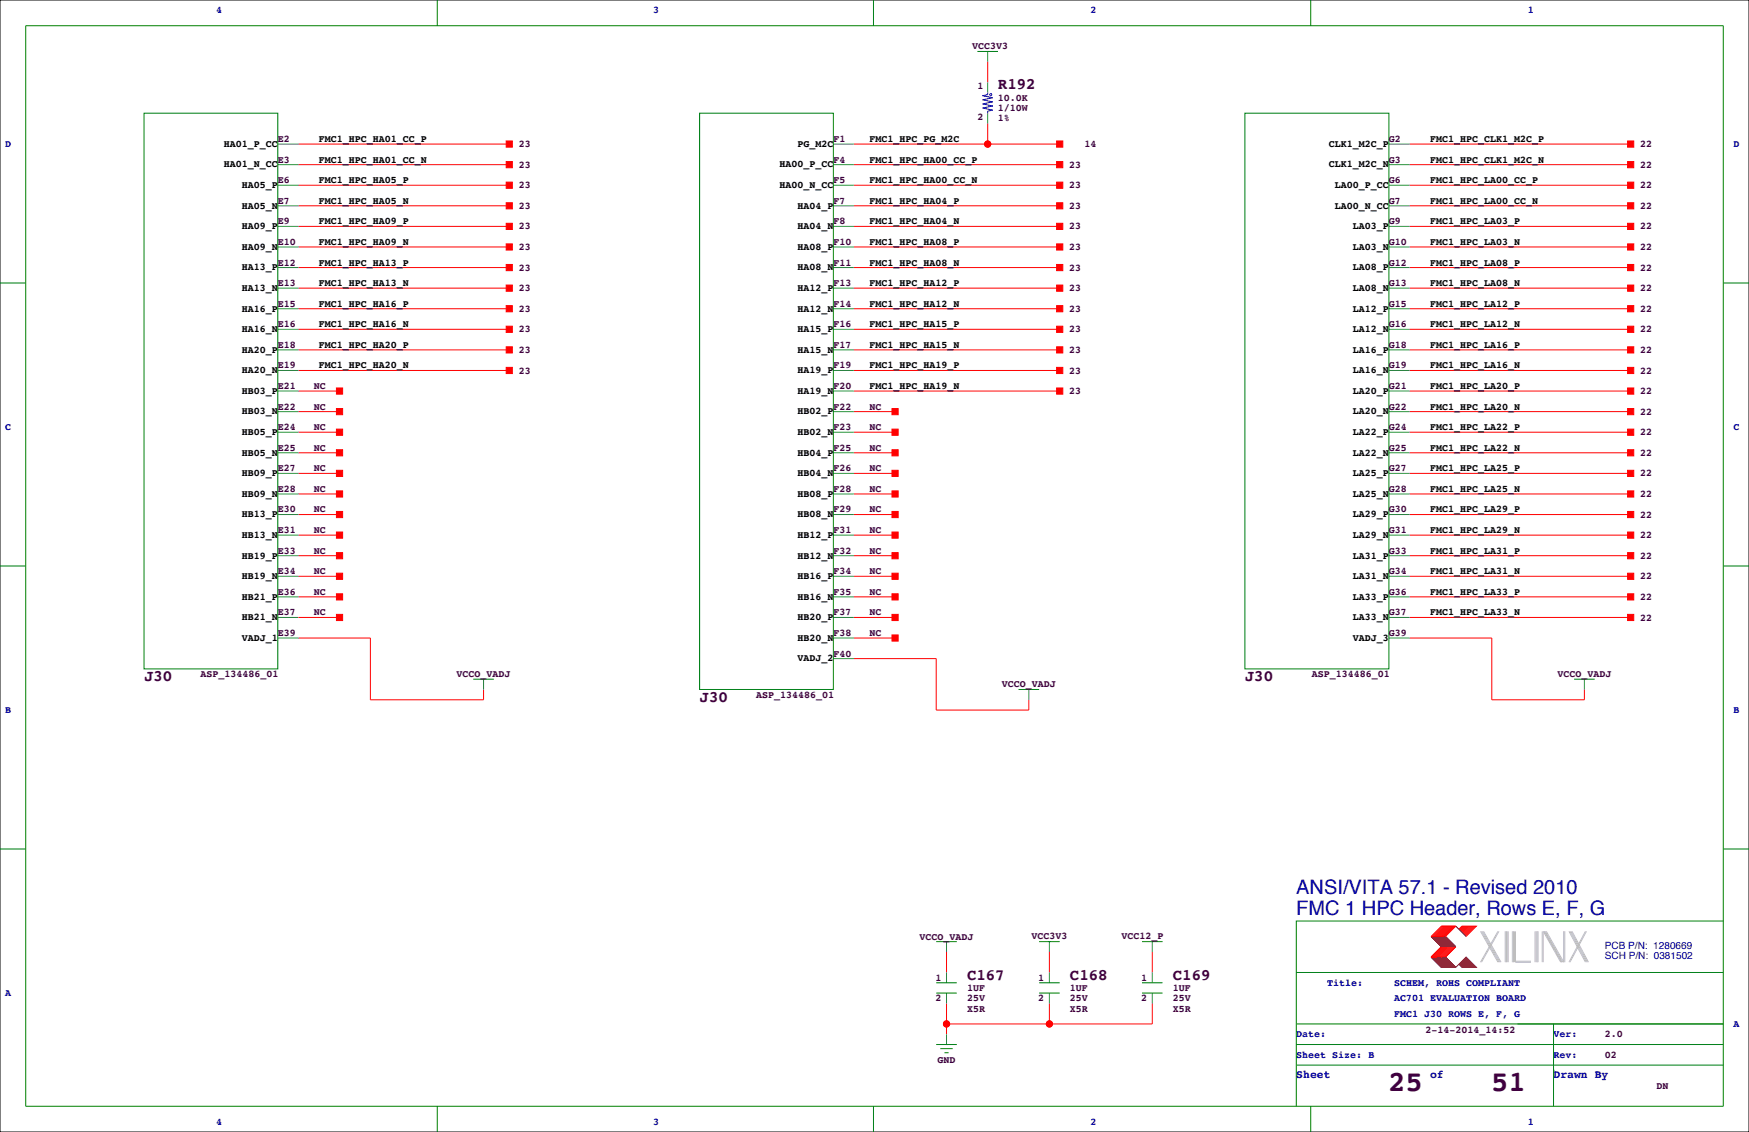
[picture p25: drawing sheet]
<svg xmlns="http://www.w3.org/2000/svg" width="432mm" height="279mm" viewBox="0 0 432 279" stroke-linecap="round" stroke-linejoin="round" font-family="sans-serif">
<defs><g id="words">
<g font-size="7.1" fill="#400040">
<text x="342.8" y="269.3">25</text>
<text x="368.2" y="269.3">51</text>
</g>
<g font-size="4.9" fill="#0000a0">
<text x="320" y="220.8">ANSI/VITA 57.1 - Revised 2010</text>
<text x="320" y="225.9">FMC 1 HPC Header, Rows E, F, G</text>
</g>
<g font-size="3.9" fill="#400040">
<text x="246.4" y="22.1">R192</text>
<text x="35.6" y="168.1">J30</text>
<text x="172.7" y="173.2">J30</text>
<text x="307.3" y="168.1">J30</text>
<text x="238.8" y="241.8">C167</text>
<text x="264.2" y="241.8">C168</text>
<text x="289.6" y="241.8">C169</text>
</g>
<g font-size="2.8" fill="#0000a0">
<text x="320" y="266.1">Sheet</text>
<text x="353.1" y="266.1">of</text>
<text x="383.5" y="266.1">Drawn By</text>
</g>
<g font-size="2.5" fill="#0000a0">
<text x="53.3" y="3.3">4</text>
<text x="161.3" y="3.3">3</text>
<text x="269.2" y="3.3">2</text>
<text x="377.2" y="3.3">1</text>
<text x="1.3" y="36.3">D</text>
<text x="428" y="36.3">D</text>
<text x="1.3" y="106.2">C</text>
<text x="428" y="106.2">C</text>
<text x="1.3" y="176">B</text>
<text x="428" y="176">B</text>
<text x="396.2" y="236.8">SCH P/N: 0381502</text>
<text x="396.2" y="234.2">PCB P/N: 1280669</text>
<text x="1.3" y="245.9">A</text>
<text x="327.7" y="243.3">Title:</text>
<text x="344.2" y="243.3">SCHEM, ROHS COMPLIANT</text>
<text x="344.2" y="247.1">AC701 EVALUATION BOARD</text>
<text x="344.2" y="251">FMC1 J30 ROWS E, F, G</text>
<text x="320" y="256">Date:</text>
<text x="383.5" y="256">Ver:</text>
<text x="428" y="253.5">A</text>
<text x="320" y="261.1">Sheet Size: B</text>
<text x="383.5" y="261.1">Rev:</text>
<text x="53.3" y="277.6">4</text>
<text x="161.3" y="277.6">3</text>
<text x="269.2" y="277.6">2</text>
<text x="377.2" y="277.6">1</text>
</g>
<g font-size="2.5" fill="#400040">
<text x="240" y="12.2">VCC3V3</text>
<text x="241.3" y="21.9">1</text>
<text x="241.3" y="29.6">2</text>
<text x="246.4" y="24.9">10.0K</text>
<text x="246.4" y="27.4">1/10W</text>
<text x="246.4" y="30">1%</text>
<text x="68.6" y="35.1">E2</text>
<text x="205.7" y="35.1">F1</text>
<text x="342.9" y="35.1">G2</text>
<text x="68.6" y="40.1">E3</text>
<text x="128.1" y="36.3">23</text>
<text x="128.1" y="41.4">23</text>
<text x="205.7" y="40.1">F4</text>
<text x="263.9" y="41.4">23</text>
<text x="267.8" y="36.3">14</text>
<text x="342.9" y="40.1">G3</text>
<text x="404.9" y="41.4">22</text>
<text x="404.9" y="36.3">22</text>
<text x="68.6" y="45.2">E6</text>
<text x="128.1" y="46.5">23</text>
<text x="205.7" y="45.2">F5</text>
<text x="263.9" y="46.5">23</text>
<text x="342.9" y="45.2">G6</text>
<text x="404.9" y="46.5">22</text>
<text x="68.6" y="50.3">E7</text>
<text x="128.1" y="51.6">23</text>
<text x="205.7" y="50.3">F7</text>
<text x="263.9" y="51.6">23</text>
<text x="342.9" y="50.3">G7</text>
<text x="404.9" y="51.6">22</text>
<text x="68.6" y="55.4">E9</text>
<text x="128.1" y="56.6">23</text>
<text x="205.7" y="55.4">F8</text>
<text x="263.9" y="56.6">23</text>
<text x="342.9" y="55.4">G9</text>
<text x="404.9" y="56.6">22</text>
<text x="68.6" y="60.5">E10</text>
<text x="68.6" y="65.5">E12</text>
<text x="128.1" y="61.7">23</text>
<text x="205.7" y="65.5">F11</text>
<text x="205.7" y="60.5">F10</text>
<text x="263.9" y="61.7">23</text>
<text x="342.9" y="65.5">G12</text>
<text x="342.9" y="60.5">G10</text>
<text x="404.9" y="61.7">22</text>
<text x="68.6" y="70.6">E13</text>
<text x="128.1" y="71.9">23</text>
<text x="128.1" y="66.8">23</text>
<text x="205.7" y="70.6">F13</text>
<text x="263.9" y="71.9">23</text>
<text x="263.9" y="66.8">23</text>
<text x="342.9" y="70.6">G13</text>
<text x="404.9" y="66.8">22</text>
<text x="404.9" y="71.9">22</text>
<text x="68.6" y="75.7">E15</text>
<text x="128.1" y="77">23</text>
<text x="205.7" y="75.7">F14</text>
<text x="263.9" y="77">23</text>
<text x="342.9" y="75.7">G15</text>
<text x="404.9" y="77">22</text>
<text x="68.6" y="80.8">E16</text>
<text x="128.1" y="82">23</text>
<text x="205.7" y="80.8">F16</text>
<text x="263.9" y="82">23</text>
<text x="342.9" y="80.8">G16</text>
<text x="404.9" y="82">22</text>
<text x="68.6" y="85.9">E18</text>
<text x="128.1" y="87.1">23</text>
<text x="205.7" y="85.9">F17</text>
<text x="263.9" y="87.1">23</text>
<text x="342.9" y="85.9">G18</text>
<text x="404.9" y="87.1">22</text>
<text x="68.6" y="90.9">E19</text>
<text x="128.1" y="92.2">23</text>
<text x="205.7" y="90.9">F19</text>
<text x="263.9" y="92.2">23</text>
<text x="342.9" y="90.9">G19</text>
<text x="404.9" y="92.2">22</text>
<text x="68.6" y="96">E21</text>
<text x="68.6" y="101.1">E22</text>
<text x="77.5" y="101.1">NC</text>
<text x="77.5" y="96">NC</text>
<text x="205.7" y="101.1">F22</text>
<text x="205.7" y="96">F20</text>
<text x="214.6" y="101.1">NC</text>
<text x="263.9" y="97.3">23</text>
<text x="342.9" y="101.1">G22</text>
<text x="342.9" y="96">G21</text>
<text x="404.9" y="97.3">22</text>
<text x="68.6" y="106.2">E24</text>
<text x="77.5" y="106.2">NC</text>
<text x="205.7" y="106.2">F23</text>
<text x="214.6" y="106.2">NC</text>
<text x="342.9" y="106.2">G24</text>
<text x="404.9" y="102.4">22</text>
<text x="404.9" y="107.4">22</text>
<text x="68.6" y="111.3">E25</text>
<text x="77.5" y="111.3">NC</text>
<text x="205.7" y="111.3">F25</text>
<text x="214.6" y="111.3">NC</text>
<text x="342.9" y="111.3">G25</text>
<text x="404.9" y="112.5">22</text>
<text x="68.6" y="116.3">E27</text>
<text x="77.5" y="116.3">NC</text>
<text x="205.7" y="116.3">F26</text>
<text x="214.6" y="116.3">NC</text>
<text x="342.9" y="116.3">G27</text>
<text x="404.9" y="117.6">22</text>
<text x="68.6" y="121.4">E28</text>
<text x="77.5" y="121.4">NC</text>
<text x="205.7" y="121.4">F28</text>
<text x="214.6" y="121.4">NC</text>
<text x="342.9" y="121.4">G28</text>
<text x="404.9" y="122.7">22</text>
<text x="68.6" y="126.5">E30</text>
<text x="68.6" y="131.6">E31</text>
<text x="77.5" y="126.5">NC</text>
<text x="77.5" y="131.6">NC</text>
<text x="205.7" y="131.6">F31</text>
<text x="205.7" y="126.5">F29</text>
<text x="214.6" y="126.5">NC</text>
<text x="214.6" y="131.6">NC</text>
<text x="342.9" y="131.6">G31</text>
<text x="342.9" y="126.5">G30</text>
<text x="404.9" y="127.8">22</text>
<text x="68.6" y="136.7">E33</text>
<text x="77.5" y="136.7">NC</text>
<text x="205.7" y="136.7">F32</text>
<text x="214.6" y="136.7">NC</text>
<text x="342.9" y="136.7">G33</text>
<text x="404.9" y="132.8">22</text>
<text x="404.9" y="137.9">22</text>
<text x="68.6" y="141.7">E34</text>
<text x="77.5" y="141.7">NC</text>
<text x="205.7" y="141.7">F34</text>
<text x="214.6" y="141.7">NC</text>
<text x="342.9" y="141.7">G34</text>
<text x="404.9" y="143">22</text>
<text x="68.6" y="146.8">E36</text>
<text x="77.5" y="146.8">NC</text>
<text x="205.7" y="146.8">F35</text>
<text x="214.6" y="146.8">NC</text>
<text x="342.9" y="146.8">G36</text>
<text x="404.9" y="148.1">22</text>
<text x="68.6" y="151.9">E37</text>
<text x="77.5" y="151.9">NC</text>
<text x="205.7" y="151.9">F37</text>
<text x="214.6" y="151.9">NC</text>
<text x="342.9" y="151.9">G37</text>
<text x="404.9" y="153.2">22</text>
<text x="68.6" y="157">E39</text>
<text x="205.7" y="157">F38</text>
<text x="214.6" y="157">NC</text>
<text x="342.9" y="157">G39</text>
<text x="49.5" y="167.1">ASP_134486_01</text>
<text x="112.7" y="167.1">VCCO_VADJ</text>
<text x="205.7" y="162.1">F40</text>
<text x="323.9" y="167.1">ASP_134486_01</text>
<text x="384.5" y="167.1">VCCO_VADJ</text>
<text x="186.7" y="172.2">ASP_134486_01</text>
<text x="247.3" y="169.7">VCCO_VADJ</text>
<text x="227" y="231.9">VCCO_VADJ</text>
<text x="254.6" y="231.7">VCC3V3</text>
<text x="276.9" y="231.7">VCC12_P</text>
<text x="230.9" y="242.1">1</text>
<text x="238.8" y="244.6">1UF</text>
<text x="256.3" y="242.1">1</text>
<text x="264.2" y="244.6">1UF</text>
<text x="281.7" y="242.1">1</text>
<text x="289.6" y="244.6">1UF</text>
<text x="230.9" y="247.1">2</text>
<text x="238.8" y="247.1">25V</text>
<text x="238.8" y="249.7">X5R</text>
<text x="256.3" y="247.1">2</text>
<text x="264.2" y="249.7">X5R</text>
<text x="264.2" y="247.1">25V</text>
<text x="281.7" y="247.1">2</text>
<text x="289.6" y="247.1">25V</text>
<text x="289.6" y="249.7">X5R</text>
<text x="351.9" y="255">2-14-2014_14:52</text>
<text x="396.2" y="256">2.0</text>
<text x="231.5" y="262.4">GND</text>
<text x="396.2" y="261.1">02</text>
<text x="408.9" y="268.7">DN</text>
</g>
<g font-size="2.5">
<text x="78.7" y="35.1">FMC1_HPC_HA01_CC_P</text>
<text x="214.6" y="35.1">FMC1_HPC_PG_M2C</text>
<text x="353.1" y="35.1">FMC1_HPC_CLK1_M2C_P</text>
<text x="55.2" y="36.3">HA01_P_CC</text>
<text x="55.2" y="41.3">HA01_N_CC</text>
<text x="78.7" y="40.1">FMC1_HPC_HA01_CC_N</text>
<text x="192.4" y="41.3">HA00_P_CC</text>
<text x="196.8" y="36.3">PG_M2C</text>
<text x="214.6" y="40.1">FMC1_HPC_HA00_CC_P</text>
<text x="328.1" y="41.3">CLK1_M2C_N</text>
<text x="328.1" y="36.3">CLK1_M2C_P</text>
<text x="353.1" y="40.1">FMC1_HPC_CLK1_M2C_N</text>
<text x="59.7" y="46.4">HA05_P</text>
<text x="78.7" y="45.2">FMC1_HPC_HA05_P</text>
<text x="192.4" y="46.4">HA00_N_CC</text>
<text x="214.6" y="45.2">FMC1_HPC_HA00_CC_N</text>
<text x="329.6" y="46.4">LA00_P_CC</text>
<text x="353.1" y="45.2">FMC1_HPC_LA00_CC_P</text>
<text x="59.7" y="51.5">HA05_N</text>
<text x="78.7" y="50.3">FMC1_HPC_HA05_N</text>
<text x="196.8" y="51.5">HA04_P</text>
<text x="214.6" y="50.3">FMC1_HPC_HA04_P</text>
<text x="329.6" y="51.5">LA00_N_CC</text>
<text x="353.1" y="50.3">FMC1_HPC_LA00_CC_N</text>
<text x="59.7" y="56.6">HA09_P</text>
<text x="78.7" y="55.4">FMC1_HPC_HA09_P</text>
<text x="196.8" y="56.6">HA04_N</text>
<text x="214.6" y="55.4">FMC1_HPC_HA04_N</text>
<text x="334" y="56.6">LA03_P</text>
<text x="353.1" y="55.4">FMC1_HPC_LA03_P</text>
<text x="59.7" y="61.7">HA09_N</text>
<text x="78.7" y="65.5">FMC1_HPC_HA13_P</text>
<text x="78.7" y="60.5">FMC1_HPC_HA09_N</text>
<text x="196.8" y="61.7">HA08_P</text>
<text x="214.6" y="65.5">FMC1_HPC_HA08_N</text>
<text x="214.6" y="60.5">FMC1_HPC_HA08_P</text>
<text x="334" y="61.7">LA03_N</text>
<text x="353.1" y="60.5">FMC1_HPC_LA03_N</text>
<text x="353.1" y="65.5">FMC1_HPC_LA08_P</text>
<text x="59.7" y="66.7">HA13_P</text>
<text x="59.7" y="71.8">HA13_N</text>
<text x="78.7" y="70.6">FMC1_HPC_HA13_N</text>
<text x="196.8" y="71.8">HA12_P</text>
<text x="196.8" y="66.7">HA08_N</text>
<text x="214.6" y="70.6">FMC1_HPC_HA12_P</text>
<text x="334" y="71.8">LA08_N</text>
<text x="334" y="66.7">LA08_P</text>
<text x="353.1" y="70.6">FMC1_HPC_LA08_N</text>
<text x="59.7" y="76.9">HA16_P</text>
<text x="78.7" y="75.7">FMC1_HPC_HA16_P</text>
<text x="196.8" y="76.9">HA12_N</text>
<text x="214.6" y="75.7">FMC1_HPC_HA12_N</text>
<text x="334" y="76.9">LA12_P</text>
<text x="353.1" y="75.7">FMC1_HPC_LA12_P</text>
<text x="59.7" y="82">HA16_N</text>
<text x="78.7" y="80.8">FMC1_HPC_HA16_N</text>
<text x="196.8" y="82">HA15_P</text>
<text x="214.6" y="80.8">FMC1_HPC_HA15_P</text>
<text x="334" y="82">LA12_N</text>
<text x="353.1" y="80.8">FMC1_HPC_LA12_N</text>
<text x="59.7" y="87.1">HA20_P</text>
<text x="78.7" y="85.9">FMC1_HPC_HA20_P</text>
<text x="196.8" y="87.1">HA15_N</text>
<text x="214.6" y="85.9">FMC1_HPC_HA15_N</text>
<text x="334" y="87.1">LA16_P</text>
<text x="353.1" y="85.9">FMC1_HPC_LA16_P</text>
<text x="59.7" y="92.1">HA20_N</text>
<text x="78.7" y="90.9">FMC1_HPC_HA20_N</text>
<text x="196.8" y="92.1">HA19_P</text>
<text x="214.6" y="90.9">FMC1_HPC_HA19_P</text>
<text x="334" y="92.1">LA16_N</text>
<text x="353.1" y="90.9">FMC1_HPC_LA16_N</text>
<text x="59.7" y="97.2">HB03_P</text>
<text x="196.8" y="97.2">HA19_N</text>
<text x="214.6" y="96">FMC1_HPC_HA19_N</text>
<text x="334" y="97.2">LA20_P</text>
<text x="353.1" y="96">FMC1_HPC_LA20_P</text>
<text x="353.1" y="101.1">FMC1_HPC_LA20_N</text>
<text x="59.7" y="102.3">HB03_N</text>
<text x="59.7" y="107.4">HB05_P</text>
<text x="196.8" y="107.4">HB02_N</text>
<text x="196.8" y="102.3">HB02_P</text>
<text x="334" y="107.4">LA22_P</text>
<text x="334" y="102.3">LA20_N</text>
<text x="353.1" y="106.2">FMC1_HPC_LA22_P</text>
<text x="59.7" y="112.5">HB05_N</text>
<text x="196.8" y="112.5">HB04_P</text>
<text x="334" y="112.5">LA22_N</text>
<text x="353.1" y="111.3">FMC1_HPC_LA22_N</text>
<text x="59.7" y="117.5">HB09_P</text>
<text x="196.8" y="117.5">HB04_N</text>
<text x="334" y="117.5">LA25_P</text>
<text x="353.1" y="116.3">FMC1_HPC_LA25_P</text>
<text x="59.7" y="122.6">HB09_N</text>
<text x="196.8" y="122.6">HB08_P</text>
<text x="334" y="122.6">LA25_N</text>
<text x="353.1" y="121.4">FMC1_HPC_LA25_N</text>
<text x="59.7" y="127.7">HB13_P</text>
<text x="196.8" y="127.7">HB08_N</text>
<text x="334" y="127.7">LA29_P</text>
<text x="353.1" y="126.5">FMC1_HPC_LA29_P</text>
<text x="353.1" y="131.6">FMC1_HPC_LA29_N</text>
<text x="59.7" y="132.8">HB13_N</text>
<text x="59.7" y="137.9">HB19_P</text>
<text x="196.8" y="137.9">HB12_N</text>
<text x="196.8" y="132.8">HB12_P</text>
<text x="334" y="137.9">LA31_P</text>
<text x="334" y="132.8">LA29_N</text>
<text x="353.1" y="136.7">FMC1_HPC_LA31_P</text>
<text x="59.7" y="142.9">HB19_N</text>
<text x="196.8" y="142.9">HB16_P</text>
<text x="334" y="142.9">LA31_N</text>
<text x="353.1" y="141.7">FMC1_HPC_LA31_N</text>
<text x="59.7" y="148">HB21_P</text>
<text x="196.8" y="148">HB16_N</text>
<text x="334" y="148">LA33_P</text>
<text x="353.1" y="146.8">FMC1_HPC_LA33_P</text>
<text x="59.7" y="153.1">HB21_N</text>
<text x="196.8" y="153.1">HB20_P</text>
<text x="334" y="153.1">LA33_N</text>
<text x="353.1" y="151.9">FMC1_HPC_LA33_N</text>
<text x="59.7" y="158.2">VADJ_1</text>
<text x="196.8" y="158.2">HB20_N</text>
<text x="334" y="158.2">VADJ_3</text>
<text x="196.8" y="163.3">VADJ_2</text>
</g>
</g></defs>
<path d="M0 0h431.8v279.4h-431.8z" fill="none" stroke="#000" stroke-width=".25"/>
<g fill="none" stroke="#008080" stroke-width=".25">
<path d="M243.8 12.7v2.5M68.6 35.6h5.1M205.7 35.6h5.1M243.8 20.3v2.6M243.8 27.9v2.6M342.9 35.6h5.1M68.6 40.6h5.1M68.6 45.7h5.1M68.6 50.8h5.1M68.6 55.9h5.1M205.7 40.6h5.1M205.7 45.7h5.1"/>
<path d="M205.7 50.8h5.1M205.7 55.9h5.1M342.9 40.6h5.1M342.9 45.7h5.1M342.9 50.8h5.1M342.9 55.9h5.1M68.6 61h5.1M68.6 66h5.1M68.6 71.1h5.1M68.6 76.2h5.1M205.7 61h5.1M205.7 66h5.1"/>
<path d="M205.7 71.1h5.1M205.7 76.2h5.1M342.9 61h5.1M342.9 66h5.1M342.9 71.1h5.1M342.9 76.2h5.1M68.6 81.3h5.1M68.6 86.4h5.1M68.6 91.4h5.1M68.6 96.5h5.1M205.7 81.3h5.1M205.7 86.4h5.1"/>
<path d="M205.7 91.4h5.1M205.7 96.5h5.1M342.9 81.3h5.1M342.9 86.4h5.1M342.9 91.4h5.1M342.9 96.5h5.1M68.6 101.6h5.1M68.6 106.7h5.1M68.6 111.8h5.1M68.6 116.8h5.1M205.7 101.6h5.1M205.7 106.7h5.1"/>
<path d="M205.7 111.8h5.1M205.7 116.8h5.1M342.9 101.6h5.1M342.9 106.7h5.1M342.9 111.8h5.1M342.9 116.8h5.1M68.6 121.9h5.1M68.6 127h5.1M68.6 132.1h5.1M68.6 137.2h5.1M205.7 121.9h5.1M205.7 127h5.1"/>
<path d="M205.7 132.1h5.1M205.7 137.2h5.1M342.9 121.9h5.1M342.9 127h5.1M342.9 132.1h5.1M342.9 137.2h5.1M68.6 142.2h5.1M68.6 147.3h5.1M68.6 152.4h5.1M68.6 157.5h5.1M205.7 142.2h5.1M205.7 147.3h5.1"/>
<path d="M205.7 152.4h5.1M205.7 157.5h5.1M342.9 142.2h5.1M342.9 147.3h5.1M342.9 152.4h5.1M342.9 157.5h5.1M119.4 167.6v2.6M205.7 162.6h5.1M254 170.2v2.5M391.2 167.6v2.6M233.7 232.4v2.5M259.1 232.4v2.5"/>
<path d="M284.5 232.4v2.5M233.7 240v2.6M233.7 245.1v2.5M233.7 255.3v2.5M259.1 240v2.6M259.1 245.1v2.5M284.5 240v2.6M284.5 245.1v2.5"/>
</g>
<g fill="none" stroke="#008000" stroke-width=".25">
<path d="M6.3 6.4h419.1v266.6h-419.1zM107.9 0v6.4M215.6 0v6.4M241.3 12.7h5.1M243.8 12.7h.1M323.6 0v6.4M35.6 27.9h33v137.2h-33zM172.7 27.9h33v142.3h-33zM307.3 27.9h35.6v137.2h-35.6zM0 69.8h6.3M425.4 69.8h6.4M0 139.7h6.3"/>
<path d="M425.4 139.7h6.4M116.8 167.6h5.1M119.4 167.6h.1M251.5 170.2h5M254 170.2h.1M388.6 167.6h5.1M391.2 167.6h.1M0 209.5h6.3M425.4 209.5h6.4M231.1 232.4h5.1M233.7 232.4h.1M256.5 232.4h5.1"/>
<path d="M259.1 232.4h.1M281.9 232.4h5.1M284.5 232.4h.1M425.4 227.3h-105.4v35.6M231.1 245.1h5.1M231.1 242.6h5.1M231.1 257.8h5.1M232.2 258.8h3M233.2 259.8h1M233.7 257.8h.1M256.5 245.1h5.1M256.5 242.6h5.1"/>
<path d="M281.9 245.1h5.1M281.9 242.6h5.1M320 257.8h105.4M320 252.7h105.4M320 240h105.4M383.5 252.7v20.3M107.9 273v6.4M215.6 273v6.4M320 262.9v10.1M320 262.9h105.4M323.6 273v6.4M383.5 264.2h.1"/>
</g>
<g fill="none" stroke="#f00" stroke-width=".25">
<path d="M243.8 15.2v5.1M73.7 35.6h52M210.8 35.6h50.8M243.8 30.5v5.1M348 35.6h54.6M73.7 40.6h52M73.7 55.9h52M73.7 45.7h52M73.7 50.8h52M210.8 40.6h50.8M210.8 55.9h50.8M210.8 45.7h50.8"/>
<path d="M210.8 50.8h50.8M348 40.6h54.6M348 55.9h54.6M348 45.7h54.6M348 50.8h54.6M73.7 61h52M73.7 66h52M73.7 71.1h52M73.7 76.2h52M210.8 61h50.8M210.8 66h50.8M210.8 71.1h50.8"/>
<path d="M210.8 76.2h50.8M348 61h54.6M348 66h54.6M348 71.1h54.6M348 76.2h54.6M73.7 96.5h10.1M73.7 81.3h52M73.7 86.4h52M73.7 91.4h52M210.8 96.5h50.8M210.8 81.3h50.8M210.8 86.4h50.8"/>
<path d="M210.8 91.4h50.8M348 96.5h54.6M348 81.3h54.6M348 86.4h54.6M348 91.4h54.6M73.7 116.8h10.1M73.7 111.8h10.1M73.7 106.7h10.1M73.7 101.6h10.1M210.8 116.8h10.2M210.8 111.8h10.2M210.8 106.7h10.2"/>
<path d="M210.8 101.6h10.2M348 116.8h54.6M348 111.8h54.6M348 106.7h54.6M348 101.6h54.6M73.7 137.2h10.1M73.7 132.1h10.1M73.7 127h10.1M73.7 121.9h10.1M210.8 137.2h10.2M210.8 132.1h10.2M210.8 127h10.2"/>
<path d="M210.8 121.9h10.2M348 137.2h54.6M348 132.1h54.6M348 127h54.6M348 121.9h54.6M73.7 157.5h17.7v15.2h28v-2.5M73.7 152.4h10.1M73.7 147.3h10.1M73.7 142.2h10.1M210.8 157.5h10.2M210.8 152.4h10.2M210.8 147.3h10.2"/>
<path d="M210.8 142.2h10.2M348 157.5h20.3v15.2h22.9v-2.5M348 152.4h54.6M348 147.3h54.6M348 142.2h54.6M210.8 162.6h20.3v12.7h22.9v-2.6M233.7 234.9v5.1M259.1 234.9v5.1M284.5 234.9v5.1M355.9 233.7l-2.6 2.5h3.6l2.5-2.5M355.9 228.6h3.5l-2.5 2.5h-3.6zM356.1 233.7l-2.5 2.5"/>
<path d="M356.1 228.6l-2.5 2.5M356.4 233.7l-2.6 2.5M356.4 228.6l-2.6 2.5M356.6 233.7l-2.5 2.5M356.6 228.6l-2.5 2.5M356.9 233.7l-2.6 2.5M356.9 228.6l-2.6 2.5M357.1 233.7l-2.5 2.5M357.1 228.6l-2.5 2.5M357.4 233.7l-2.6 2.5M357.4 228.6l-2.6 2.5M357.6 233.7l-2.5 2.5"/>
<path d="M357.6 228.6l-2.5 2.5M357.9 233.7l-2.6 2.5M357.9 228.6l-2.6 2.5M358.1 233.7l-2.5 2.5M358.1 228.6l-2.5 2.5M358.4 233.7l-2.5 2.5M358.4 228.6l-2.5 2.5M358.6 233.7l-2.5 2.5M358.6 228.6l-2.5 2.5M358.9 233.7l-2.5 2.5M358.9 228.6l-2.5 2.5M359.2 233.7l-2.6 2.5"/>
<path d="M359.2 228.6l-2.6 2.5M360.2 229.4l.7-.8h3.6l-2.6 2.5M361.2 228.6l-.8 .8M361.4 228.6l-1 1M361.7 228.6l-1 1M361.9 228.6l-1.2 1.3M362.2 228.6l-1.3 1.3M362.5 228.6l-1.6 1.5M362.7 228.6l-1.5 1.5M363 228.6l-1.8 1.8M363.2 228.6l-1.8 1.8M363.5 228.6l-2.1 2"/>
<path d="M363.7 228.6l-2 2M364 228.6l-2.3 2.3M364.2 228.6l-2.3 2.3M233.7 247.6v7.7M259.1 247.6v5.1M284.5 247.6v5.1h-50.8"/>
<circle cx="243.8" cy="35.6" r=".76"/>
<circle cx="233.7" cy="252.7" r=".76"/>
<circle cx="259.1" cy="252.7" r=".76"/>
</g>
<g fill="#f00" stroke="#f00" stroke-width=".25">
<path d="M220.2 156.7h1.5v1.5h-1.5z" fill-rule="evenodd"/>
<path d="M220.2 151.6h1.5v1.6h-1.5z" fill-rule="evenodd"/>
<path d="M220.2 146.6h1.5v1.5h-1.5z" fill-rule="evenodd"/>
<path d="M220.2 141.5h1.5v1.5h-1.5z" fill-rule="evenodd"/>
<path d="M220.2 136.4h1.5v1.5h-1.5z" fill-rule="evenodd"/>
<path d="M220.2 131.3h1.5v1.5h-1.5z" fill-rule="evenodd"/>
<path d="M220.2 116.1h1.5v1.5h-1.5z" fill-rule="evenodd"/>
<path d="M220.2 126.2h1.5v1.6h-1.5z" fill-rule="evenodd"/>
<path d="M220.2 121.2h1.5v1.5h-1.5z" fill-rule="evenodd"/>
<path d="M220.2 111h1.5v1.5h-1.5z" fill-rule="evenodd"/>
<path d="M220.2 105.9h1.5v1.5h-1.5z" fill-rule="evenodd"/>
<path d="M83.1 146.6h1.5v1.5h-1.5z" fill-rule="evenodd"/>
<path d="M220.2 100.8h1.5v1.6h-1.5z" fill-rule="evenodd"/>
<path d="M83.1 141.5h1.5v1.5h-1.5z" fill-rule="evenodd"/>
<path d="M83.1 136.4h1.5v1.5h-1.5z" fill-rule="evenodd"/>
<path d="M83.1 121.2h1.5v1.5h-1.5z" fill-rule="evenodd"/>
<path d="M83.1 131.3h1.5v1.5h-1.5z" fill-rule="evenodd"/>
<path d="M83.1 126.2h1.5v1.6h-1.5z" fill-rule="evenodd"/>
<path d="M83.1 116.1h1.5v1.5h-1.5z" fill-rule="evenodd"/>
<path d="M83.1 111h1.5v1.5h-1.5z" fill-rule="evenodd"/>
<path d="M83.1 95.8h1.5v1.5h-1.5z" fill-rule="evenodd"/>
<path d="M83.1 105.9h1.5v1.5h-1.5z" fill-rule="evenodd"/>
<path d="M83.1 100.8h1.5v1.6h-1.5z" fill-rule="evenodd"/>
<path d="M125 39.9h1.5v1.5h-1.5z" fill-rule="evenodd"/>
<path d="M125 34.8h1.5v1.5h-1.5z" fill-rule="evenodd"/>
<path d="M125 55.1h1.5v1.5h-1.5z" fill-rule="evenodd"/>
<path d="M125 60.2h1.5v1.5h-1.5z" fill-rule="evenodd"/>
<path d="M125 65.3h1.5v1.5h-1.5z" fill-rule="evenodd"/>
<path d="M125 70.4h1.5v1.5h-1.5z" fill-rule="evenodd"/>
<path d="M125 75.4h1.5v1.6h-1.5z" fill-rule="evenodd"/>
<path d="M125 80.5h1.5v1.5h-1.5z" fill-rule="evenodd"/>
<path d="M260.9 45h1.5v1.5h-1.5z" fill-rule="evenodd"/>
<path d="M260.9 39.9h1.5v1.5h-1.5z" fill-rule="evenodd"/>
<path d="M260.9 50h1.5v1.6h-1.5z" fill-rule="evenodd"/>
<path d="M260.9 55.1h1.5v1.5h-1.5z" fill-rule="evenodd"/>
<path d="M260.9 60.2h1.5v1.5h-1.5z" fill-rule="evenodd"/>
<path d="M260.9 65.3h1.5v1.5h-1.5z" fill-rule="evenodd"/>
<path d="M260.9 70.4h1.5v1.5h-1.5z" fill-rule="evenodd"/>
<path d="M260.9 75.4h1.5v1.6h-1.5z" fill-rule="evenodd"/>
<path d="M260.9 80.5h1.5v1.5h-1.5z" fill-rule="evenodd"/>
<path d="M260.9 85.6h1.5v1.5h-1.5z" fill-rule="evenodd"/>
<path d="M260.9 90.7h1.5v1.5h-1.5z" fill-rule="evenodd"/>
<path d="M260.9 95.8h1.5v1.5h-1.5z" fill-rule="evenodd"/>
<path d="M401.8 151.6h1.6v1.6h-1.6z" fill-rule="evenodd"/>
<path d="M401.8 146.6h1.6v1.5h-1.6z" fill-rule="evenodd"/>
<path d="M401.8 141.5h1.6v1.5h-1.6z" fill-rule="evenodd"/>
<path d="M401.8 136.4h1.6v1.5h-1.6z" fill-rule="evenodd"/>
<path d="M401.8 131.3h1.6v1.5h-1.6z" fill-rule="evenodd"/>
<path d="M401.8 126.2h1.6v1.6h-1.6z" fill-rule="evenodd"/>
<path d="M401.8 121.2h1.6v1.5h-1.6z" fill-rule="evenodd"/>
<path d="M401.8 116.1h1.6v1.5h-1.6z" fill-rule="evenodd"/>
<path d="M401.8 111h1.6v1.5h-1.6z" fill-rule="evenodd"/>
<path d="M401.8 105.9h1.6v1.5h-1.6z" fill-rule="evenodd"/>
<path d="M401.8 100.8h1.6v1.6h-1.6z" fill-rule="evenodd"/>
<path d="M401.8 95.8h1.6v1.5h-1.6z" fill-rule="evenodd"/>
<path d="M401.8 90.7h1.6v1.5h-1.6z" fill-rule="evenodd"/>
<path d="M401.8 85.6h1.6v1.5h-1.6z" fill-rule="evenodd"/>
<path d="M401.8 80.5h1.6v1.5h-1.6z" fill-rule="evenodd"/>
<path d="M401.8 75.4h1.6v1.6h-1.6z" fill-rule="evenodd"/>
<path d="M401.8 70.4h1.6v1.5h-1.6z" fill-rule="evenodd"/>
<path d="M401.8 65.3h1.6v1.5h-1.6z" fill-rule="evenodd"/>
<path d="M401.8 60.2h1.6v1.5h-1.6z" fill-rule="evenodd"/>
<path d="M401.8 55.1h1.6v1.5h-1.6z" fill-rule="evenodd"/>
<path d="M401.8 50h1.6v1.6h-1.6z" fill-rule="evenodd"/>
<path d="M401.8 45h1.6v1.5h-1.6z" fill-rule="evenodd"/>
<path d="M401.8 34.8h1.6v1.5h-1.6z" fill-rule="evenodd"/>
<path d="M401.8 39.9h1.6v1.5h-1.6z" fill-rule="evenodd"/>
<path d="M125 45h1.5v1.5h-1.5z" fill-rule="evenodd"/>
<path d="M125 50h1.5v1.6h-1.5z" fill-rule="evenodd"/>
<path d="M125 85.6h1.5v1.5h-1.5z" fill-rule="evenodd"/>
<path d="M125 90.7h1.5v1.5h-1.5z" fill-rule="evenodd"/>
<path d="M260.9 34.8h1.5v1.5h-1.5z" fill-rule="evenodd"/>
<path d="M83.1 151.6h1.5v1.6h-1.5z" fill-rule="evenodd"/>
<circle cx="259.1" cy="252.7" r=".76"/>
<circle cx="233.7" cy="252.7" r=".76"/>
<circle cx="243.8" cy="35.6" r=".76"/>
</g>
<g fill="none" stroke="#00f" stroke-width=".25">
<path d="M243.8 22.9v.5l-1.2 .2 2.5 .5-2.5 .5 2.5 .5-2.5 .6 2.5 .5-2.5 .5 2.5 .5-1.3 .2v.5"/>
<circle cx="244.6" cy="23.4" r=".25"/>
</g>
<g fill="none" stroke="#800000" stroke-width=".25">
<path d="M353.3 236.2l2.6 2.6h3.5M353.3 231.1l2.6 2.6M353.6 231.1l2.5 2.6M353.6 236.2l2.5 2.6M353.8 231.1l2.6 2.6M353.8 236.2l2.6 2.6M354.1 231.1l2.5 2.6M354.1 236.2l2.5 2.6M354.3 231.1l2.6 2.6M354.3 236.2l2.6 2.6M354.6 231.1l2.5 2.6M354.6 236.2l2.5 2.6"/>
<path d="M354.8 231.1l2.6 2.6M354.8 236.2l2.6 2.6M355.1 231.1l2.5 2.6M355.1 236.2l2.5 2.6M355.3 231.1l2.6 2.6M355.3 236.2l2.6 2.6M355.6 231.1l2.5 2.6M355.6 236.2l2.5 2.6M355.9 231.1l2.5 2.6M355.9 236.2l2.5 2.6M356.1 231.1l2.5 2.6M356.1 236.2l2.5 2.6"/>
<path d="M356.4 231.1l2.5 2.6M356.4 236.2l2.5 2.6M356.6 231.1l2.6 2.6M356.6 236.2l2.6 2.6M356.9 231.1l2.5 2.6M356.9 236.2l2.5 2.6M359.4 228.6l2.5 2.5M360.2 238l.7 .8h3.6l-2.6-2.6-2.5 2.6M360.4 237.7l1 1.1M360.4 238l.8 .8M360.7 237.5l1.2 1.3M360.7 237.7l1 1.1"/>
<path d="M360.9 237.2l1.6 1.6M360.9 237.5l1.3 1.3M361.2 237l1.8 1.8M361.2 237.2l1.5 1.6M361.4 236.7l2.1 2.1M361.4 237l1.8 1.8M361.7 236.5l2.3 2.3M361.7 236.7l2 2.1M361.9 236.5l2.3 2.3"/>
</g>
<g fill="none" stroke="#c0c0c0" stroke-width=".25">
<path d="M365.5 229.9l4.3 7.6M365.8 229.9l4.3 7.6M366 229.9l4.3 7.6M366.3 229.9l4.3 7.6M369.8 229.9l-4.3 7.6M370.1 229.9l-4.3 7.6M371.6 229.9v7.6M371.9 229.9v7.6M372.1 229.9v7.6M372.4 229.9v7.6M373.4 229.9v7.6M373.6 229.9v7.6"/>
<path d="M373.9 229.9v7.6M374.1 229.9v7.6h3.9M374.1 237.2h3.9M379 229.9v7.6M379.2 229.9v7.6M379.5 229.9v7.6M379.7 229.9v7.6M380.7 229.9v7.6M381 237.5v-7.6l4.3 7.6M381.3 229.9l4.3 7.6M381.5 229.9l4.3 7.6M381.8 229.9l4.3 7.6v-7.6"/>
<path d="M386.3 229.9v7.6M387.3 229.9l4.1 7.6M387.6 229.9l4.1 7.6M387.9 229.9l4 7.6M388.1 229.9l4.1 7.6M391.4 229.9l-4.1 7.6M391.7 229.9l-4.1 7.6"/>
</g>
<use href="#words"/>
</svg>
